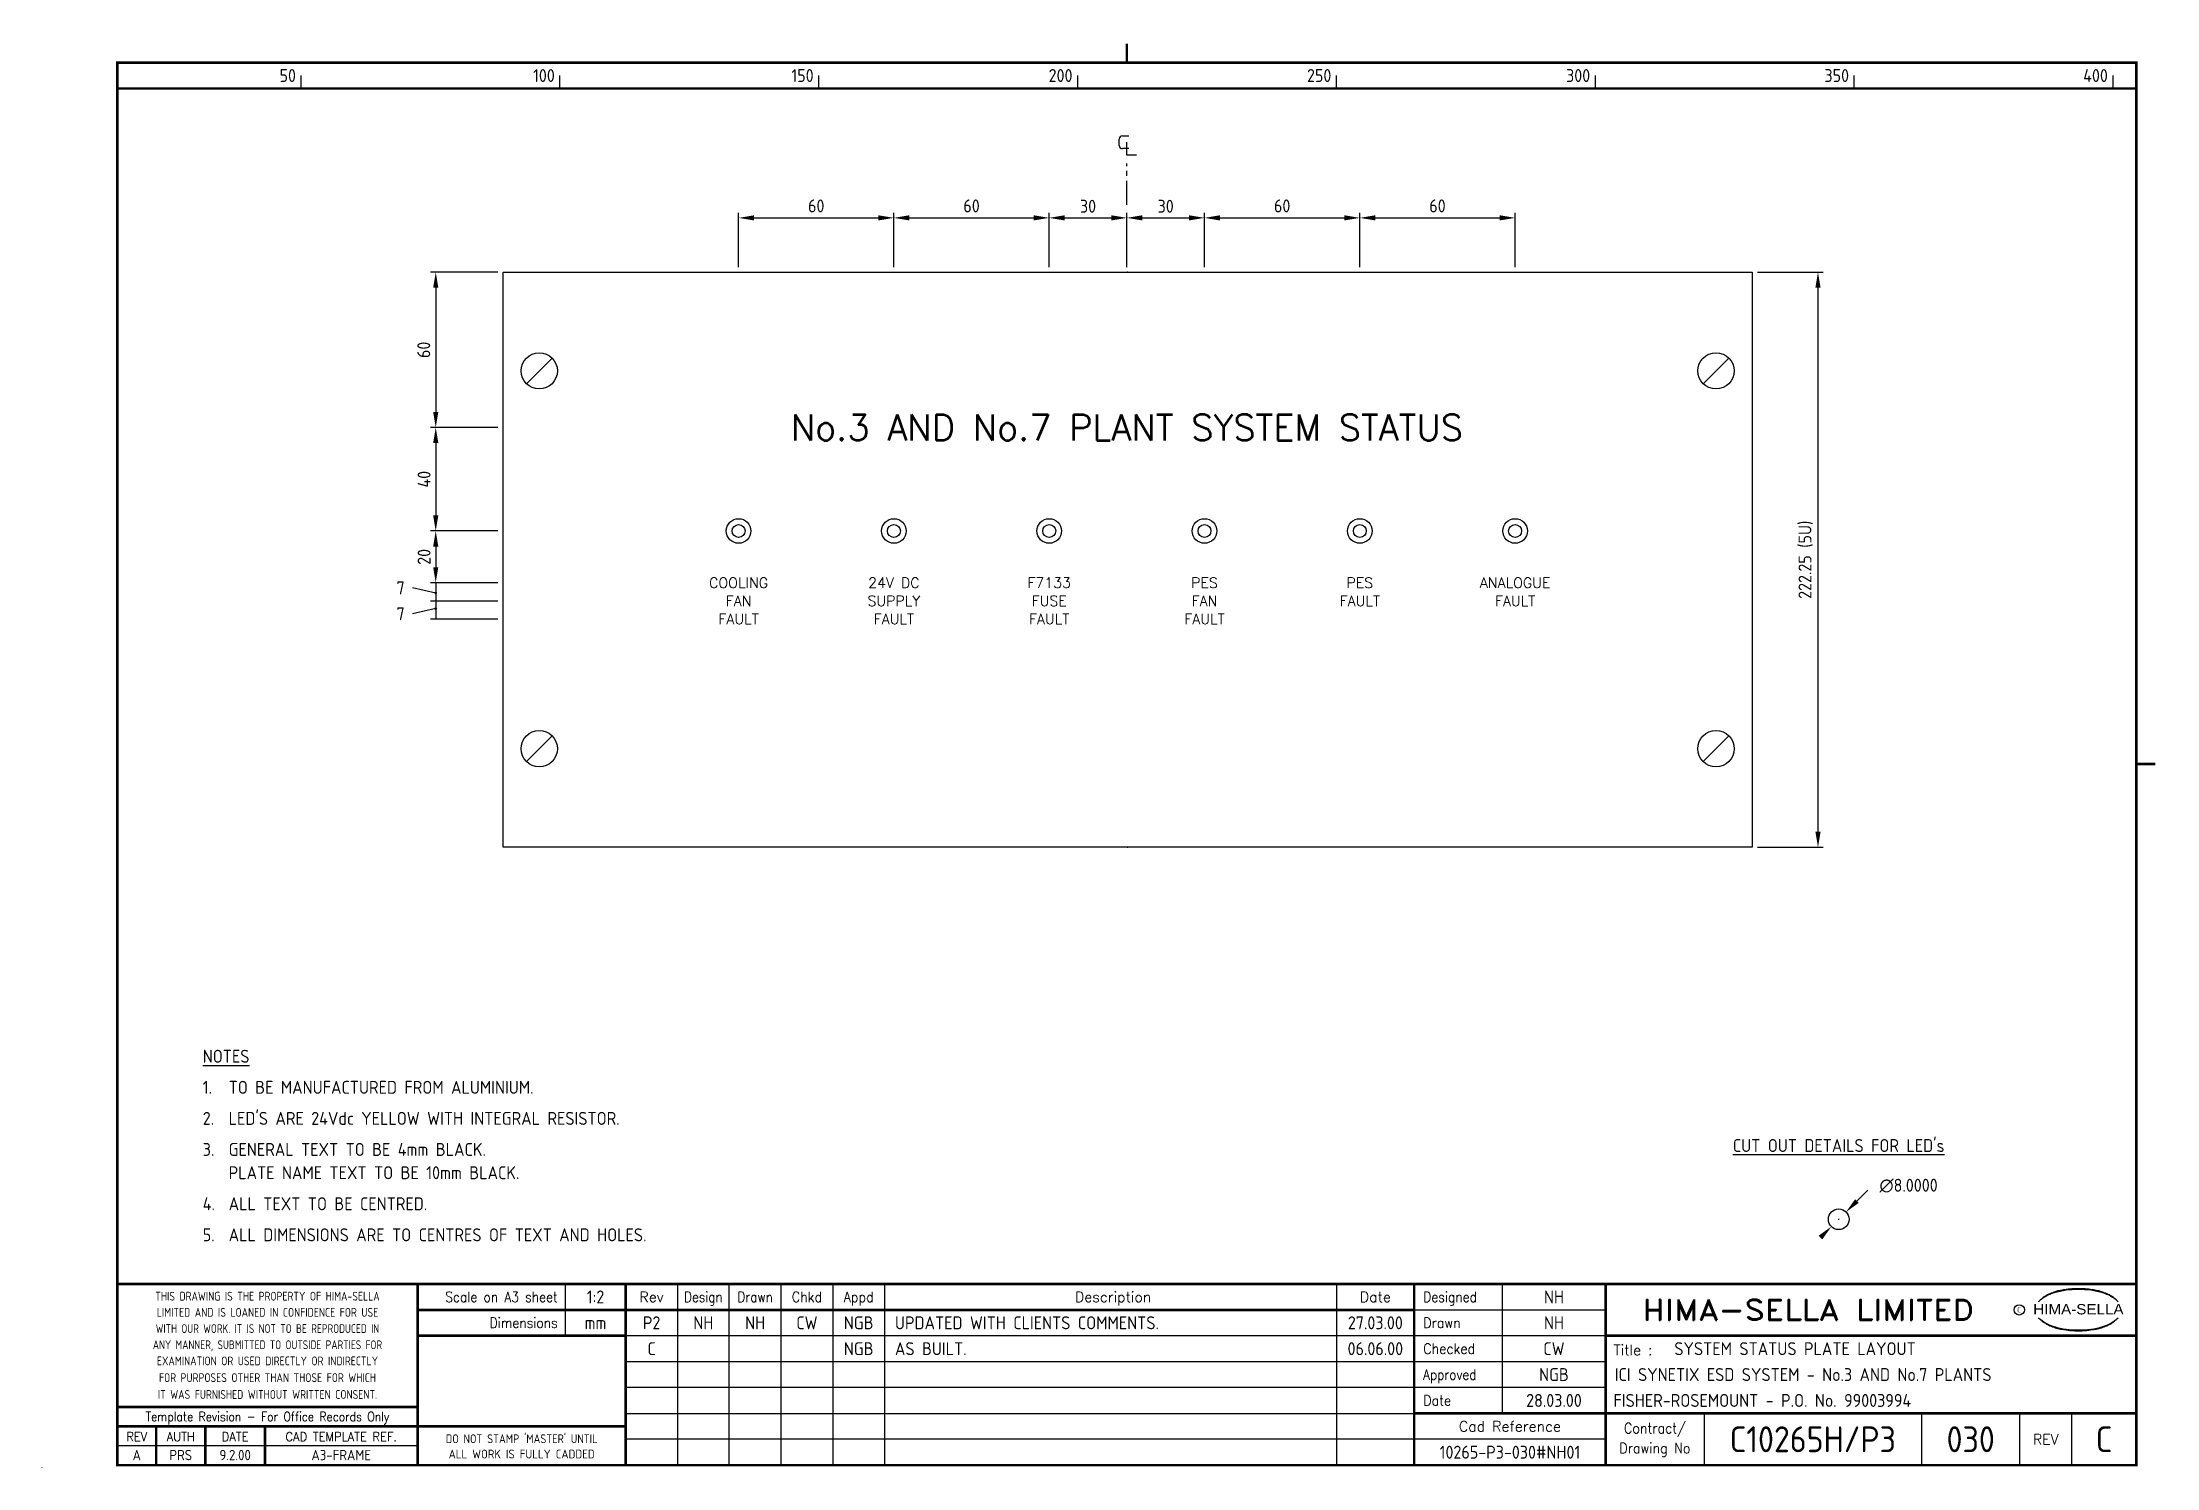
# Model space of a CAD drawing. Extents: x 0 to 817, y 0 to 551.
import ezdxf
from ezdxf.enums import TextEntityAlignment as Align

# ---------------------------------------------------------------- set-up
doc = ezdxf.new("R2010")
doc.units = 0
doc.header["$LTSCALE"] = 0.25
doc.header["$MEASUREMENT"] = 0
doc.header["$PDSIZE"] = 1
doc.linetypes.add('CENTER', pattern=[2, 1.25, -0.25, 0.25, -0.25])
doc.layers.get('0').update_dxf_attribs({"color": 41, "linetype": 'CONTINUOUS'})
doc.layers.get('DEFPOINTS').update_dxf_attribs({"linetype": 'CONTINUOUS'})
for name, color, linetype in [('00-DRG_FRAME', 12, 'CONTINUOUS'), ('01-DRAW', 7, 'CONTINUOUS'), ('02-TEXT', 2, 'CONTINUOUS'), ('03-DIM', 3, 'CONTINUOUS')]:
    doc.layers.add(name, color=color, linetype=linetype)
doc.styles.add('ARIAL', font='ARIAL.TTF', dxfattribs={"height": 2.5})
doc.styles.add('ISO', font='iso.shx')
doc.styles.add('ROMAND', font='ROMAND')
doc.styles.add('ROMANS', font='romans.shx')
doc.dimstyles.get("Standard").update_dxf_attribs({"dimtxt": 0.18, "dimasz": 0.18, "dimexe": 0.18, "dimexo": 0.0625, "dimgap": 0.09, "dimtad": 0, "dimtih": 1, "dimtoh": 1, "dimdec": 4, "dimzin": 0, "dimdsep": 46, "dimtxsty": 'STANDARD', "dimcen": 0.09, "dimadec": 0, "dimazin": 0, "dimtfac": 1, "dimtdec": 4, "dimtofl": 0, "dimtmove": 0, "dimatfit": 3, "dimfxl": 1, "dimtolj": 1, "dimtzin": 0, "dimarcsym": 0})

msp = doc.modelspace()

# ---------------------------------------------------------------- texts
at = {"layer": '00-DRG_FRAME', "style": 'ISO'}
for s, p in [('50', (98, 535.5)), ('100', (198, 535.5)), ('150', (298, 535.5)), ('200', (398, 535.5)), ('250', (498, 535.5)), ('300', (598, 535.5)), ('350', (698, 535.5)), ('400', (798, 535.5))]:
    msp.add_text(s, height=5, dxfattribs=at).set_placement(p, align=Align.RIGHT)
at = {"layer": '00-DRG_FRAME', "color": 3, "style": 'ISO'}
for s, width, p in [('THIS DRAWING IS THE PROPERTY OF HIMA-SELLA', 0.9, (87, 66.28868)), ("DO NOT STAMP 'MASTER' UNTIL", 0.95, (185.2, 11.53868))]:
    msp.add_text(s, height=3.4, dxfattribs=dict(at, width=width)).set_placement(p, align=Align.MIDDLE)
at = {"layer": '00-DRG_FRAME', "color": 4, "style": 'ROMAND', "width": 0.87}
for s, p in [('Scale on A3 sheet', (199.07891, 63.99295)), ('Dimensions', (199.07891, 54.01389))]:
    msp.add_text(s, height=4, dxfattribs=at).set_placement(p, align=Align.RIGHT)
at = {"layer": '00-DRG_FRAME', "color": 4, "style": 'ROMAND'}
for s, p in [('Rev', (235.4, 64)), ('Description', (413.7, 64)), ('Date', (515, 64))]:
    msp.add_text(s, height=4, dxfattribs=at).set_placement(p, align=Align.CENTER)
for s, width, p in [('Design', 0.85, (255.4, 64)), ('Drawn', 0.85, (275.4, 64)), ('Chkd', 0.9, (295.4, 64)), ('Appd', 0.9, (315.4, 64))]:
    msp.add_text(s, height=4, dxfattribs=dict(at, width=width)).set_placement(p, align=Align.CENTER)
for s, width, p in [('Designed', 0.87, (533.5, 64)), ('Drawn', 0.9, (533.5, 54)), ('Checked', 0.9, (533.5, 44)), ('Approved', 0.85, (533.5, 34)), ('Date', 0.9, (533.5, 24))]:
    msp.add_text(s, height=4, dxfattribs=dict(at, width=width)).set_placement(p)
at = {"layer": '00-DRG_FRAME', "color": 3, "style": 'ISO'}
for s, width, p in [('LIMITED AND IS LOANED IN CONFIDENCE FOR USE', 0.9, (87, 60.03868)), ('ANY MANNER, SUBMITTED TO OUTSIDE PARTIES FOR', 0.87, (87, 47.52579)), ('WITH OUR WORK. IT IS NOT TO BE REPRODUCED IN', 0.87, (87, 53.77579)), ('EXAMINATION OR USED DIRECTLY OR INDIRECTLY', 0.9, (87, 41.27579)), ('FOR PURPOSES OTHER THAN THOSE FOR WHICH', 0.9, (87, 34.81086)), ('IT WAS FURNISHED WITHOUT WRITTEN CONSENT.', 0.9, (87, 28.31086))]:
    msp.add_text(s, height=3.4, dxfattribs=dict(at, width=width)).set_placement(p, align=Align.MIDDLE_CENTER)
at = {"layer": '00-DRG_FRAME', "style": 'ROMAND', "width": 1.15}
msp.add_text('HIMA-SELLA LIMITED', height=8, dxfattribs=at).set_placement((682.19298, 61), align=Align.MIDDLE)
at = {"layer": '00-DRG_FRAME', "color": 3, "style": 'ISO', "width": 0.9}
msp.add_text('C', height=2, dxfattribs=at).set_placement((763.68716, 60), align=Align.CENTER)
at = {"layer": '00-DRG_FRAME', "style": 'ARIAL', "width": 1.05}
msp.add_text('HIMA-SELLA', height=4, dxfattribs=at).set_placement((786.60448, 59.25852), align=Align.CENTER)
at = {"layer": '00-DRG_FRAME', "color": 4, "style": 'ROMAND'}
msp.add_text('Title :', height=4, dxfattribs=at).set_placement((607, 43.5))
for s, height, width, p in [('Template Revision - For Office Records Only', 3.6, 0.85, (87, 19.25)), ('Contract/', 4, 0.9, (623, 15)), ('REV', 3.6, 0.9, (36.5, 12)), ('AUTH', 3.6, 0.9, (53.5, 12)), ('DATE', 3.6, 0.9, (74.5, 12)), ('CAD TEMPLATE REF.', 3.6, 0.9, (115.5, 12)), ('Drawing No', 4, 0.9, (623, 7))]:
    msp.add_text(s, height=height, dxfattribs=dict(at, width=width)).set_placement(p, align=Align.MIDDLE)
for s, p in [('Cad Reference', (567, 16)), ('REV', (774, 11))]:
    msp.add_text(s, height=4, dxfattribs=at).set_placement(p, align=Align.MIDDLE)
at = {"layer": '00-DRG_FRAME', "color": 41, "style": 'ISO'}
for s, p in [('A', (36.5, 2.9)), ('PRS', (53.5, 2.9)), ('9.2.00', (74.5, 2.9)), ('A3-FRAME', (115.5, 2.9))]:
    msp.add_text(s, height=4, dxfattribs=at).set_placement(p, align=Align.CENTER)
at = {"layer": '00-DRG_FRAME', "color": 3, "style": 'ISO'}
msp.add_text('ALL WORK IS FULLY CADDED', height=3.4, dxfattribs=at).set_placement((185.2, 5.28868), align=Align.MIDDLE_CENTER)
at = {"layer": '02-TEXT'}
for s, height, style, p in [('No.3 AND No.7 PLANT SYSTEM STATUS', 10, 'ROMANS', (419, 402)), ('COOLING', 4, 'ROMANS', (269, 342)), ('24V DC', 4, 'ROMANS', (329, 342)), ('F7133', 4, 'ROMANS', (389, 342)), ('PES', 4, 'ROMANS', (449, 342)), ('PES', 4, 'ROMANS', (509, 342)), ('ANALOGUE', 4, 'ROMANS', (569, 342)), ('FAN', 4, 'ROMANS', (269, 335)), ('SUPPLY', 4, 'ROMANS', (329, 335)), ('FUSE', 4, 'ROMANS', (389, 335)), ('FAN', 4, 'ROMANS', (449, 335)), ('FAULT', 4, 'ROMANS', (509, 335)), ('FAULT', 4, 'ROMANS', (569, 335)), ('FAULT', 4, 'ROMANS', (269, 328)), ('FAULT', 4, 'ROMANS', (329, 328)), ('FAULT', 4, 'ROMANS', (389, 328)), ('FAULT', 4, 'ROMANS', (449, 328)), ("%%UCUT OUT DETAILS FOR LED's", 5, 'ISO', (694, 125))]:
    msp.add_text(s, height=height, dxfattribs=dict(at, style=style)).set_placement(p, align=Align.MIDDLE)
at = {"layer": '02-TEXT', "style": 'ISO'}
for s, p in [('%%UNOTES', (62, 159)), ('1.', (62, 147)), ('TO BE MANUFACTURED FROM ALUMINIUM.', (72, 147)), ('2.', (62, 135)), ("LED'S ARE 24Vdc YELLOW WITH INTEGRAL RESISTOR.", (72, 135)), ('3.', (62, 123)), ('GENERAL TEXT TO BE 4mm BLACK.', (72, 123)), ('PLATE NAME TEXT TO BE 10mm BLACK.', (72, 114)), ('4.', (62, 102)), ('ALL TEXT TO BE CENTRED.', (72, 102)), ('5.', (62, 90)), ('ALL DIMENSIONS ARE TO CENTRES OF TEXT AND HOLES.', (72, 90))]:
    msp.add_text(s, height=5, dxfattribs=at).set_placement(p, align=Align.MIDDLE_LEFT)
at = {"layer": '03-DIM', "color": 2, "style": 'ISO'}
for p in [(140, 340), (140, 330)]:
    msp.add_text('7', height=5, dxfattribs=at).set_placement(p, align=Align.MIDDLE_RIGHT)

# ---------------------------------------------------------------- blocks, each defined once
blk = doc.blocks.new('*D0')
at = {"linetype": 'ByBlock'}
for p, q in [((152, 396), (152, 368)), ((176, 362), (150, 362))]:
    blk.add_line(p, q, dxfattribs=at)
for points in [[(151, 396), (153, 396), (152, 402)], [(151, 368), (153, 368), (152, 362)]]:
    blk.add_solid(points, dxfattribs=at)
at = {"layer": 'DEFPOINTS', "color": 0, "linetype": 'ByBlock'}
for p in [(178, 402), (152, 362), (178, 362)]:
    blk.add_point(p, dxfattribs=at)
at = {"color": 2, "linetype": 'ByBlock', "insert": (147.5, 382), "char_height": 5, "attachment_point": 5, "rotation": 90, "style": 'ISO'}
blk.add_mtext('\\A1;40', dxfattribs=at)
blk = doc.blocks.new('*D1')
at = {"linetype": 'ByBlock'}
for p, q in [((176, 462), (150, 462)), ((152, 456), (152, 408)), ((176, 402), (150, 402))]:
    blk.add_line(p, q, dxfattribs=at)
for points in [[(151, 456), (153, 456), (152, 462)], [(151, 408), (153, 408), (152, 402)]]:
    blk.add_solid(points, dxfattribs=at)
at = {"layer": 'DEFPOINTS', "color": 0, "linetype": 'ByBlock'}
for p in [(178, 462), (152, 402), (178, 402)]:
    blk.add_point(p, dxfattribs=at)
at = {"color": 2, "linetype": 'ByBlock', "insert": (147.37, 432), "char_height": 5, "attachment_point": 5, "rotation": 90, "style": 'ISO'}
blk.add_mtext('\\A1;60', dxfattribs=at)
blk = doc.blocks.new('*D2')
at = {"linetype": 'ByBlock'}
for p, q in [((662.6, 462), (688, 462)), ((686, 456), (686, 245.75)), ((662.6, 239.75), (688, 239.75))]:
    blk.add_line(p, q, dxfattribs=at)
for points in [[(685, 456), (687, 456), (686, 462)], [(685, 245.75), (687, 245.75), (686, 239.75)]]:
    blk.add_solid(points, dxfattribs=at)
at = {"layer": 'DEFPOINTS', "color": 0, "linetype": 'ByBlock'}
for p in [(660.6, 462), (660.6, 239.75), (686, 239.75)]:
    blk.add_point(p, dxfattribs=at)
at = {"color": 2, "linetype": 'ByBlock', "insert": (681.22, 350.88), "char_height": 5, "attachment_point": 5, "rotation": 90, "style": 'ISO'}
blk.add_mtext('\\A1;222.25 (5U)', dxfattribs=at)
blk = doc.blocks.new('5U')
for p, q in [((-241.3, 0), (241.3, 0)), ((-241.3, -222.25), (-241.3, 0)), ((241.3, 0), (241.3, -222.25)), ((-222.35025, -33.17526), (-232.24974, -43.07475)), ((232.24974, -33.17526), (222.35025, -43.07475)), ((-222.35025, -179.17525), (-232.24974, -189.07474)), ((232.24974, -179.17525), (222.35025, -189.07474)), ((241.3, -222.25), (-241.3, -222.25))]:
    blk.add_line(p, q)
for centre in [(-227.3, -38.125), (227.3, -38.125), (-227.3, -184.125), (227.3, -184.125)]:
    blk.add_circle(centre, 7)
for p in [(0, 0), (0, -222.25)]:
    blk.add_point(p)
blk = doc.blocks.new('*D4')
at = {"linetype": 'ByBlock'}
for p, q in [((176, 362), (150, 362)), ((152, 356), (152, 348)), ((176, 342), (150, 342))]:
    blk.add_line(p, q, dxfattribs=at)
for points in [[(151, 356), (153, 356), (152, 362)], [(151, 348), (153, 348), (152, 342)]]:
    blk.add_solid(points, dxfattribs=at)
at = {"layer": 'DEFPOINTS', "color": 0, "linetype": 'ByBlock'}
for p in [(178, 362), (152, 342), (178, 342)]:
    blk.add_point(p, dxfattribs=at)
at = {"color": 2, "linetype": 'ByBlock', "insert": (147.5, 352), "char_height": 5, "attachment_point": 5, "rotation": 90, "style": 'ISO'}
blk.add_mtext('\\A1;20', dxfattribs=at)
blk = doc.blocks.new('*D5')
at = {"linetype": 'ByBlock'}
for p, q in [((701.07, 106.07), (705.31, 110.31)), ((693.82, 99), (694.18, 99)), ((694, 98.82), (694, 99.18))]:
    blk.add_line(p, q, dxfattribs=at)
for points in [[(700.36, 106.78), (701.78, 105.36), (696.83, 101.83)], [(686.22, 92.64), (687.64, 91.22), (691.17, 96.17)]]:
    blk.add_solid(points, dxfattribs=at)
at = {"layer": 'DEFPOINTS', "color": 0, "linetype": 'ByBlock'}
for p in [(696.83, 101.83), (691.17, 96.17)]:
    blk.add_point(p, dxfattribs=at)
at = {"color": 2, "linetype": 'ByBlock', "insert": (721, 112), "char_height": 5, "attachment_point": 5, "rotation": 0.1, "style": 'ISO'}
blk.add_mtext('\\A1;∅8.0000', dxfattribs=at)
blk = doc.blocks.new('*D7')
at = {"linetype": 'ByBlock'}
for p, q in [((359, 464), (359, 485)), ((365, 483), (413, 483)), ((419, 464), (419, 485))]:
    blk.add_line(p, q, dxfattribs=at)
for points in [[(365, 484), (365, 482), (359, 483)], [(413, 484), (413, 482), (419, 483)]]:
    blk.add_solid(points, dxfattribs=at)
at = {"layer": 'DEFPOINTS', "color": 0, "linetype": 'ByBlock'}
for p in [(419, 483), (359, 462), (419, 462)]:
    blk.add_point(p, dxfattribs=at)
at = {"color": 2, "linetype": 'ByBlock', "insert": (389, 487.63), "char_height": 5, "attachment_point": 5, "style": 'ISO'}
blk.add_mtext('\\A1;60', dxfattribs=at)
blk = doc.blocks.new('*D8')
at = {"linetype": 'ByBlock'}
for p, q in [((299, 464), (299, 485)), ((305, 483), (353, 483)), ((359, 464), (359, 485))]:
    blk.add_line(p, q, dxfattribs=at)
for points in [[(305, 484), (305, 482), (299, 483)], [(353, 484), (353, 482), (359, 483)]]:
    blk.add_solid(points, dxfattribs=at)
at = {"layer": 'DEFPOINTS', "color": 0, "linetype": 'ByBlock'}
for p in [(359, 483), (299, 462), (359, 462)]:
    blk.add_point(p, dxfattribs=at)
at = {"color": 2, "linetype": 'ByBlock', "insert": (329, 487.63), "char_height": 5, "attachment_point": 5, "style": 'ISO'}
blk.add_mtext('\\A1;60', dxfattribs=at)
blk = doc.blocks.new('*D9')
at = {"linetype": 'ByBlock'}
for p, q in [((479, 464), (479, 485)), ((485, 483), (533, 483)), ((539, 464), (539, 485))]:
    blk.add_line(p, q, dxfattribs=at)
for points in [[(485, 484), (485, 482), (479, 483)], [(533, 484), (533, 482), (539, 483)]]:
    blk.add_solid(points, dxfattribs=at)
at = {"layer": 'DEFPOINTS', "color": 0, "linetype": 'ByBlock'}
for p in [(539, 483), (479, 462), (539, 462)]:
    blk.add_point(p, dxfattribs=at)
at = {"color": 2, "linetype": 'ByBlock', "insert": (509, 487.63), "char_height": 5, "attachment_point": 5, "style": 'ISO'}
blk.add_mtext('\\A1;60', dxfattribs=at)
blk = doc.blocks.new('CL')
for p, q in [((-0.73, 0), (-0.73, 0.62)), ((-0.42, 0.94), (0.2, 0.94)), ((0, -0.94), (0, 0.31)), ((0.2, -0.31), (-0.42, -0.31)), ((0.94, -0.94), (0, -0.94))]:
    blk.add_line(p, q)
for centre, start, end in [((-0.42, 0.62), 90, 180), ((-0.42, 0), 180, 270)]:
    blk.add_arc(centre, 0.312, start, end)
blk = doc.blocks.new('*D10')
at = {"linetype": 'ByBlock'}
for p, q in [((479, 464), (479, 485)), ((485, 483), (533, 483)), ((539, 464), (539, 485))]:
    blk.add_line(p, q, dxfattribs=at)
for points in [[(485, 484), (485, 482), (479, 483)], [(533, 484), (533, 482), (539, 483)]]:
    blk.add_solid(points, dxfattribs=at)
at = {"layer": 'DEFPOINTS', "color": 0, "linetype": 'ByBlock'}
for p in [(539, 483), (479, 462), (539, 462)]:
    blk.add_point(p, dxfattribs=at)
at = {"color": 2, "linetype": 'ByBlock', "insert": (509, 487.63), "char_height": 5, "attachment_point": 5, "style": 'ISO'}
blk.add_mtext('\\A1;60', dxfattribs=at)
blk = doc.blocks.new('*D11')
at = {"linetype": 'ByBlock'}
for p, q in [((389, 464), (389, 485)), ((395, 483), (413, 483)), ((419, 464), (419, 485))]:
    blk.add_line(p, q, dxfattribs=at)
for points in [[(395, 484), (395, 482), (389, 483)], [(413, 484), (413, 482), (419, 483)]]:
    blk.add_solid(points, dxfattribs=at)
at = {"layer": 'DEFPOINTS', "color": 0, "linetype": 'ByBlock'}
for p in [(419, 483), (389, 462), (419, 462)]:
    blk.add_point(p, dxfattribs=at)
at = {"color": 2, "linetype": 'ByBlock', "insert": (404, 487.5), "char_height": 5, "attachment_point": 5, "style": 'ISO'}
blk.add_mtext('\\A1;30', dxfattribs=at)
blk = doc.blocks.new('*D12')
at = {"linetype": 'ByBlock'}
for p, q in [((389, 464), (389, 485)), ((395, 483), (413, 483)), ((419, 464), (419, 485))]:
    blk.add_line(p, q, dxfattribs=at)
for points in [[(395, 484), (395, 482), (389, 483)], [(413, 484), (413, 482), (419, 483)]]:
    blk.add_solid(points, dxfattribs=at)
at = {"layer": 'DEFPOINTS', "color": 0, "linetype": 'ByBlock'}
for p in [(419, 483), (389, 462), (419, 462)]:
    blk.add_point(p, dxfattribs=at)
at = {"color": 2, "linetype": 'ByBlock', "insert": (404, 487.5), "char_height": 5, "attachment_point": 5, "style": 'ISO'}
blk.add_mtext('\\A1;30', dxfattribs=at)
blk = doc.blocks.new('A3-REVA')
at = {"style": 'ISO'}
for tag, p in [('DESIGNED', (292, 31.75)), ('A', (117.7, 26.75)), ('DES', (127.7, 26.75)), ('DRN', (137.7, 26.75)), ('CHKD', (147.7, 26.75)), ('APPD', (157.7, 26.75)), ('DATE', (258, 26.75)), ('DRAWN', (292, 26.75)), ('CHECKED', (292, 21.75)), ('APPD', (292, 16.75)), ('DATE', (292, 11.75))]:
    blk.add_attdef(tag, text='', height=2.5, dxfattribs=at).set_placement(p, align=Align.CENTER)
blk.add_attdef('DESCRIPTION', (164.7, 26.75), '', height=2.5, dxfattribs=at)
blk = doc.blocks.new('A3-REVB')
at = {"style": 'ISO'}
for tag, p in [('B', (117.7, 21.75)), ('DES', (127.7, 21.75)), ('DRN', (137.7, 21.75)), ('CHKD', (147.7, 21.75)), ('APPD', (157.7, 21.75)), ('DATE', (258, 21.75))]:
    blk.add_attdef(tag, text='', height=2.5, dxfattribs=at).set_placement(p, align=Align.CENTER)
blk.add_attdef('DESCRIPTION', (164.7, 21.75), '', height=2.5, dxfattribs=at)
blk = doc.blocks.new('A3-TITLE')
at = {"style": 'ISO'}
blk.add_attdef('TITLE_1', (318.75, 21.75), '', height=2.5, dxfattribs=at)
for tag, p in [('DRGNO', (372.5, 3)), ('REV.', (398.25, 3))]:
    blk.add_attdef(tag, text='', height=5, dxfattribs=at).set_placement(p, align=Align.CENTER)
blk = doc.blocks.new('A3-CONTRACT')
at = {"style": 'ISO'}
for tag, height, p in [('SCALE', 2.5, (106.86, 31.75)), ('DIMS', 2.5, (106.86, 26.75)), ('CAD-REF', 2.5, (282, 1.75)), ('CONTRACT', 5, (342, 3))]:
    blk.add_attdef(tag, text='', height=height, dxfattribs=at).set_placement(p, align=Align.CENTER)
for tag, p in [('TITLE_2', (303.75, 16.75)), ('TITLE_3', (303.5, 11.75))]:
    blk.add_attdef(tag, p, '', height=2.5, dxfattribs=at)

# ---------------------------------------------------------------- dimensions: what is measured, and where the dimension line sits
at = {"layer": '03-DIM'}
for base, p1, p2, text, picture, middle, set_off in [((329, 483), (269, 462), (329, 462), '60', '*D8', (299, 487.62795), (-30, 0)), ((389, 483), (329, 462), (389, 462), '60', '*D7', (359, 487.62795), (-30, 0)), ((449, 483), (419, 462), (449, 462), '30', '*D12', (434, 487.50109), (30, 0)), ((509, 483), (449, 462), (509, 462), '60', '*D9', (479, 487.62795), (-30, 0)), ((569, 483), (509, 462), (569, 462), '60', '*D10', (539, 487.62795), (30, 0))]:
    dim = msp.add_linear_dim(base=base, p1=p1, p2=p2, text=text, dimstyle='STANDARD', override={"dimscale": 2, "dimtxt": 2.5, "dimasz": 3, "dimexe": 1, "dimexo": 1, "dimgap": 1, "dimtad": 1, "dimtih": 0, "dimtoh": 0, "dimtxsty": 'ISO', "dimclrd": 256, "dimclre": 256, "dimclrt": 2, "dimtmove": 2}, dxfattribs=at)
    dim.commit()
    dim.dimension.update_dxf_attribs({"geometry": picture, "text_midpoint": middle, "insert": set_off})
dim = msp.add_linear_dim(base=(419, 483), p1=(389, 462), p2=(419, 462), text='30', dimstyle='STANDARD', override={"dimscale": 2, "dimtxt": 2.5, "dimasz": 3, "dimexe": 1, "dimexo": 1, "dimgap": 1, "dimtad": 1, "dimtih": 0, "dimtoh": 0, "dimtxsty": 'ISO', "dimclrd": 256, "dimclre": 256, "dimclrt": 2, "dimtmove": 2}, dxfattribs=at)
dim.commit()
dim.dimension.update_dxf_attribs({"geometry": '*D11', "text_midpoint": (404, 487.50109)})
for base, p1, p2, text, override, picture, middle in [((152, 402), (178, 462), (178, 402), '60', {"dimscale": 2, "dimtxt": 2.5, "dimasz": 3, "dimexe": 1, "dimexo": 1, "dimgap": 1, "dimtad": 1, "dimtih": 0, "dimtoh": 0, "dimtxsty": 'ISO', "dimclrd": 256, "dimclre": 256, "dimclrt": 2, "dimtmove": 2}, '*D1', (147.37205, 432)), ((686, 239.75), (660.6, 462), (660.6, 239.75), '222.25 (5U)', {"dimscale": 2, "dimtxt": 2.5, "dimasz": 3, "dimexe": 1, "dimexo": 1, "dimgap": 1, "dimtad": 1, "dimtih": 0, "dimtoh": 0, "dimtxsty": 'ISO', "dimclrd": 256, "dimclre": 256, "dimclrt": 2, "dimtmove": 2}, '*D2', (681.22222, 350.875)), ((152, 362), (178, 402), (178, 362), '40', {"dimscale": 2, "dimtxt": 2.5, "dimasz": 3, "dimexe": 1, "dimexo": 1, "dimgap": 1, "dimtad": 1, "dimtih": 0, "dimtoh": 0, "dimtxsty": 'ISO', "dimse1": 1, "dimclrd": 256, "dimclre": 256, "dimclrt": 2, "dimtmove": 2}, '*D0', (147.49891, 382)), ((152, 342), (178, 362), (178, 342), '20', {"dimscale": 2, "dimtxt": 2.5, "dimasz": 3, "dimexe": 1, "dimexo": 1, "dimgap": 1, "dimtad": 1, "dimtih": 0, "dimtoh": 0, "dimtxsty": 'ISO', "dimclrd": 256, "dimclre": 256, "dimclrt": 2, "dimtmove": 2}, '*D4', (147.49891, 352))]:
    dim = msp.add_linear_dim(base=base, p1=p1, p2=p2, angle=90, text=text, dimstyle='STANDARD', override=override, dxfattribs=at)
    dim.commit()
    dim.dimension.update_dxf_attribs({"geometry": picture, "text_midpoint": middle})
dim = msp.add_diameter_dim_2p(p1=(691.17157, 93.17157), p2=(696.82843, 98.82843), dimstyle='STANDARD', override={"dimscale": 2, "dimtxt": 2.5, "dimasz": 3, "dimexe": 1, "dimexo": 1, "dimgap": 1, "dimtad": 1, "dimtih": 0, "dimtoh": 0, "dimtxsty": 'ISO', "dimclrd": 256, "dimclre": 256, "dimclrt": 2, "dimtmove": 2}, dxfattribs=at)
dim.commit()
dim.dimension.update_dxf_attribs({"geometry": '*D5', "text_midpoint": (721, 109), "dimtype": 163, "text_rotation": 0.1, "insert": (0, -3)})

# ---------------------------------------------------------------- linework, layer by layer
at = {"layer": '00-DRG_FRAME'}
for p, q in [((100, 533), (100, 538)), ((200, 533), (200, 538)), ((300, 533), (300, 538)), ((400, 533), (400, 538)), ((500, 533), (500, 538)), ((600, 533), (600, 538)), ((700, 533), (700, 538)), ((800, 533), (800, 538)), ((202.02303, 71), (202.02303, 51)), ((245.4, 71), (245.4, 1)), ((265.4, 1), (265.4, 71)), ((285.4, 1), (285.4, 71)), ((305.4, 71), (305.4, 1)), ((325.4, 71), (325.4, 1)), ((500, 71), (500, 1)), ((564, 71), (564, 21)), ((530, 61), (604, 61)), ((604, 51), (225.4, 51)), ((225.4, 41), (604, 41)), ((604, 31), (225.4, 31)), ((225.4, 21), (530, 21)), ((642, 21), (642, 1)), ((726, 21), (726, 1)), ((764, 1), (764, 21)), ((784, 21), (784, 1)), ((145, 8.5), (29, 8.5)), ((604, 11), (225.4, 11)), ((0, 0), (0, 0.05))]:
    msp.add_line(p, q, dxfattribs=at)
at = {"layer": '00-DRG_FRAME', "const_width": 1}
for points in [[(419, 543), (419, 550.36)], [(419, 543), (419, 550.36)], [(29, 533), (809, 533)], [(809, 272), (816.36, 272)], [(809, 71), (29, 71)], [(145, 1), (145, 71)], [(225.4, 1), (225.4, 71)], [(530, 71), (530, 1)], [(604, 1), (604, 71)], [(530, 61), (145, 61)], [(225.4, 51), (145, 51)], [(809, 51), (604, 51)], [(29, 23.5), (145, 23.5)], [(29, 16), (145, 16)], [(44, 1), (44, 16)], [(63, 1), (63, 16)], [(86, 1), (86, 16)], [(225.4, 16), (145, 16)], [(530, 21), (809, 21)]]:
    msp.add_lwpolyline(points, dxfattribs=at)
msp.add_lwpolyline([(29, 1), (809, 1), (809, 543), (29, 543)], close=True, dxfattribs=at)
at = {"layer": '00-DRG_FRAME', "color": 3}
msp.add_circle((763.75892, 61), 2, dxfattribs=at)
for centre, radius, start, end in [((781.20805, 53.65543), 14.48012, 106.05317441, 133.50239533), ((780.22987, 56.20011), 11.96085, 122.24404615, 131.61538748), ((779.50409, 57.56377), 10.42089, 111.82056003, 122.86680233), ((783.55448, 49.39849), 19.52012, 107.59305572, 113.94515175), ((786.1983, 36.99297), 31.87334, 89.26981653, 106.39111591), ((784.19555, 47.03002), 21.97182, 96.01458197, 107.32026678), ((786.58661, 32.61984), 36.56351, 92.8916819, 97.37336364), ((786.48381, 37.72888), 31.45618, 89.78048534, 93.17379022), ((787.01067, 36.99297), 31.87334, 73.60888409, 90.73018347), ((786.72515, 37.72888), 31.45618, 86.82620978, 90.21951466), ((786.62236, 32.61984), 36.56351, 82.62663636, 87.1083181), ((789.01342, 47.03002), 21.97182, 72.67973322, 83.98541803), ((789.65449, 49.39849), 19.52012, 66.05484825, 72.40694428), ((792.00092, 53.65543), 14.48012, 46.49760467, 73.94682559), ((793.70487, 57.56377), 10.42089, 57.13319767, 68.17943997), ((792.9791, 56.20011), 11.96085, 48.38461252, 57.75595385), ((781.7525, 54.02707), 14.59986, 130.41903449, 136.05700546), ((781.7525, 68.08997), 14.59986, 223.94299454, 229.58096551), ((781.20805, 68.4616), 14.48012, 226.49760467, 253.94682559), ((792.00092, 68.4616), 14.48012, 286.05317441, 313.50239533), ((791.45647, 54.02707), 14.59986, 43.94299454, 49.58096551), ((791.45647, 68.08997), 14.59986, 310.41903449, 316.05700546), ((780.22987, 65.91693), 11.96085, 228.38461252, 237.75595385), ((779.50409, 64.55327), 10.42089, 237.13319767, 248.17943997), ((783.55448, 72.71855), 19.52012, 246.05484825, 252.40694428), ((786.1983, 85.12406), 31.87334, 253.60888409, 270.73018347), ((784.19555, 75.08701), 21.97182, 252.67973322, 263.98541803), ((786.58661, 89.49719), 36.56351, 262.62663636, 267.1083181), ((786.48381, 84.38816), 31.45618, 266.82620978, 270.21951466), ((787.01067, 85.12406), 31.87334, 269.26981653, 286.39111591), ((786.72515, 84.38816), 31.45618, 269.78048534, 273.17379022), ((786.62236, 89.49719), 36.56351, 272.8916819, 277.37336364), ((789.01342, 75.08701), 21.97182, 276.01458197, 287.32026678), ((789.65449, 72.71855), 19.52012, 287.59305572, 293.94515175), ((793.70487, 64.55327), 10.42089, 291.82056003, 302.86680233), ((792.9791, 65.91693), 11.96085, 302.24404615, 311.61538748)]:
    msp.add_arc(centre, radius, start, end, dxfattribs=at)
at = {"layer": '01-DRAW'}
for centre, radius in [((269, 362), 4.75), ((269, 362), 2.5), ((329, 362), 4.75), ((329, 362), 2.5), ((389, 362), 4.75), ((389, 362), 2.5), ((449, 362), 4.75), ((449, 362), 2.5), ((509, 362), 4.75), ((509, 362), 2.5), ((569, 362), 4.75), ((569, 362), 2.5)]:
    msp.add_circle(centre, radius, dxfattribs=at)
at = {"layer": '03-DIM', "linetype": 'CENTER', "ltscale": 30}
msp.add_line((419, 488), (419, 504), dxfattribs=at)
at = {"layer": '03-DIM'}
for p, q in [((152, 338), (143, 340)), ((150, 335), (176, 335)), ((152, 342), (152, 335)), ((152, 335), (152, 328)), ((152, 332), (143, 330)), ((150, 328), (176, 328))]:
    msp.add_line(p, q, dxfattribs=at)
at = {"layer": '03-DIM', "const_width": 0.5}
for points in [[(151.75, 338, 1), (152.25, 338, 1)], [(151.75, 332, 1), (152.25, 332, 1)]]:
    msp.add_lwpolyline(points, format="xyb", close=True, dxfattribs=at)
at = {"layer": '03-DIM'}
msp.add_circle((694, 96), 4, dxfattribs=at)

# ---------------------------------------------------------------- block references
ref = msp.add_blockref('A3-CONTRACT', (0, 0), dxfattribs=dict(xscale=2, yscale=2, zscale=2))
ref.add_attrib('SCALE', '1:2', dxfattribs={"height": 5, "style": 'ISO'}).set_placement((213.72, 63.5), align=Align.CENTER)
ref.add_attrib('DIMS', 'mm', dxfattribs={"height": 5, "style": 'ISO'}).set_placement((213.72, 53.5), align=Align.CENTER)
ref.add_attrib('CAD-REF', '10265-P3-030#NH01', dxfattribs={"height": 5, "style": 'ISO'}).set_placement((567, 3.5), align=Align.CENTER)
ref.add_attrib('TITLE_2', 'ICI SYNETIX ESD SYSTEM - No.3 AND No.7 PLANTS', (607.5, 33.5), dxfattribs={"height": 5, "style": 'ISO'})
ref.add_attrib('TITLE_3', 'FISHER-ROSEMOUNT - P.O. No. 99003994', (607, 23.5), dxfattribs={"height": 5, "style": 'ISO'})
ref.add_attrib('CONTRACT', 'C10265H/P3', dxfattribs={"height": 10, "style": 'ISO'}).set_placement((684, 6), align=Align.CENTER)
at = {"layer": '01-DRAW'}
msp.add_blockref('5U', (419.3, 462), dxfattribs=at)
at = {"layer": '02-TEXT', "xscale": 4, "yscale": 4, "zscale": 4}
msp.add_blockref('CL', (419, 511), dxfattribs=at)
at = {"layer": '02-TEXT'}
ref = msp.add_blockref('A3-REVA', (0, 0), dxfattribs=dict(at, xscale=2, yscale=2, zscale=2))
ref.add_attrib('DATE', '28.03.00', dxfattribs={"layer": '0', "height": 5, "style": 'ISO'}).set_placement((584, 23.5), align=Align.CENTER)
ref.add_attrib('APPD', 'NGB', dxfattribs={"layer": '0', "height": 5, "style": 'ISO'}).set_placement((584, 33.5), align=Align.CENTER)
ref.add_attrib('DESIGNED', 'NH', dxfattribs={"layer": '0', "height": 5, "style": 'ISO'}).set_placement((584, 63.5), align=Align.CENTER)
ref.add_attrib('DRAWN', 'NH', dxfattribs={"layer": '0', "height": 5, "style": 'ISO'}).set_placement((584, 53.5), align=Align.CENTER)
ref.add_attrib('CHECKED', 'CW', dxfattribs={"layer": '0', "height": 5, "style": 'ISO'}).set_placement((584, 43.5), align=Align.CENTER)
ref.add_attrib('A', 'P2', dxfattribs={"layer": '0', "height": 5, "style": 'ISO'}).set_placement((235.4, 53.5), align=Align.CENTER)
ref.add_attrib('DES', 'NH', dxfattribs={"layer": '0', "height": 5, "style": 'ISO'}).set_placement((255.4, 53.5), align=Align.CENTER)
ref.add_attrib('DRN', 'NH', dxfattribs={"layer": '0', "height": 5, "style": 'ISO'}).set_placement((275.4, 53.5), align=Align.CENTER)
ref.add_attrib('CHKD', 'CW', dxfattribs={"layer": '0', "height": 5, "style": 'ISO'}).set_placement((295.4, 53.5), align=Align.CENTER)
ref.add_attrib('APPD', 'NGB', dxfattribs={"layer": '0', "height": 5, "style": 'ISO'}).set_placement((315.4, 53.5), align=Align.CENTER)
ref.add_attrib('DESCRIPTION', 'UPDATED WITH CLIENTS COMMENTS.', (329.4, 53.5), dxfattribs={"layer": '0', "height": 5, "style": 'ISO'})
ref.add_attrib('DATE', '27.03.00', dxfattribs={"layer": '0', "height": 5, "style": 'ISO'}).set_placement((515, 53.5), align=Align.CENTER)
ref = msp.add_blockref('A3-REVB', (0, 0), dxfattribs=dict(at, xscale=2, yscale=2, zscale=2))
ref.add_attrib('B', 'C', dxfattribs={"layer": '0', "height": 5, "style": 'ISO'}).set_placement((235.4, 43.5), align=Align.CENTER)
ref.add_attrib('APPD', 'NGB', dxfattribs={"layer": '0', "height": 5, "style": 'ISO'}).set_placement((315.4, 43.5), align=Align.CENTER)
ref.add_attrib('DESCRIPTION', 'AS BUILT.', (329.4, 43.5), dxfattribs={"layer": '0', "height": 5, "style": 'ISO'})
ref.add_attrib('DATE', '06.06.00', dxfattribs={"layer": '0', "height": 5, "style": 'ISO'}).set_placement((515, 43.5), align=Align.CENTER)
ref = msp.add_blockref('A3-TITLE', (0, 0), dxfattribs=dict(at, xscale=2, yscale=2, zscale=2))
ref.add_attrib('TITLE_1', 'SYSTEM STATUS PLATE LAYOUT', (630.5, 43.5), dxfattribs={"layer": '0', "height": 5, "style": 'ISO'})
ref.add_attrib('DRGNO', '030', dxfattribs={"layer": '0', "height": 10, "style": 'ISO'}).set_placement((745, 6), align=Align.CENTER)
ref.add_attrib('REV.', 'C', dxfattribs={"layer": '0', "height": 10, "style": 'ISO'}).set_placement((796.5, 6), align=Align.CENTER)

msp.set_redraw_order([(e.dxf.handle, doc.entitydb.next_handle()) for e in msp.query("TEXT MTEXT ATTDEF DIMENSION ARC_DIMENSION")])  # texts and dimensions are drawn at this point

doc.saveas('drawing.dxf')
